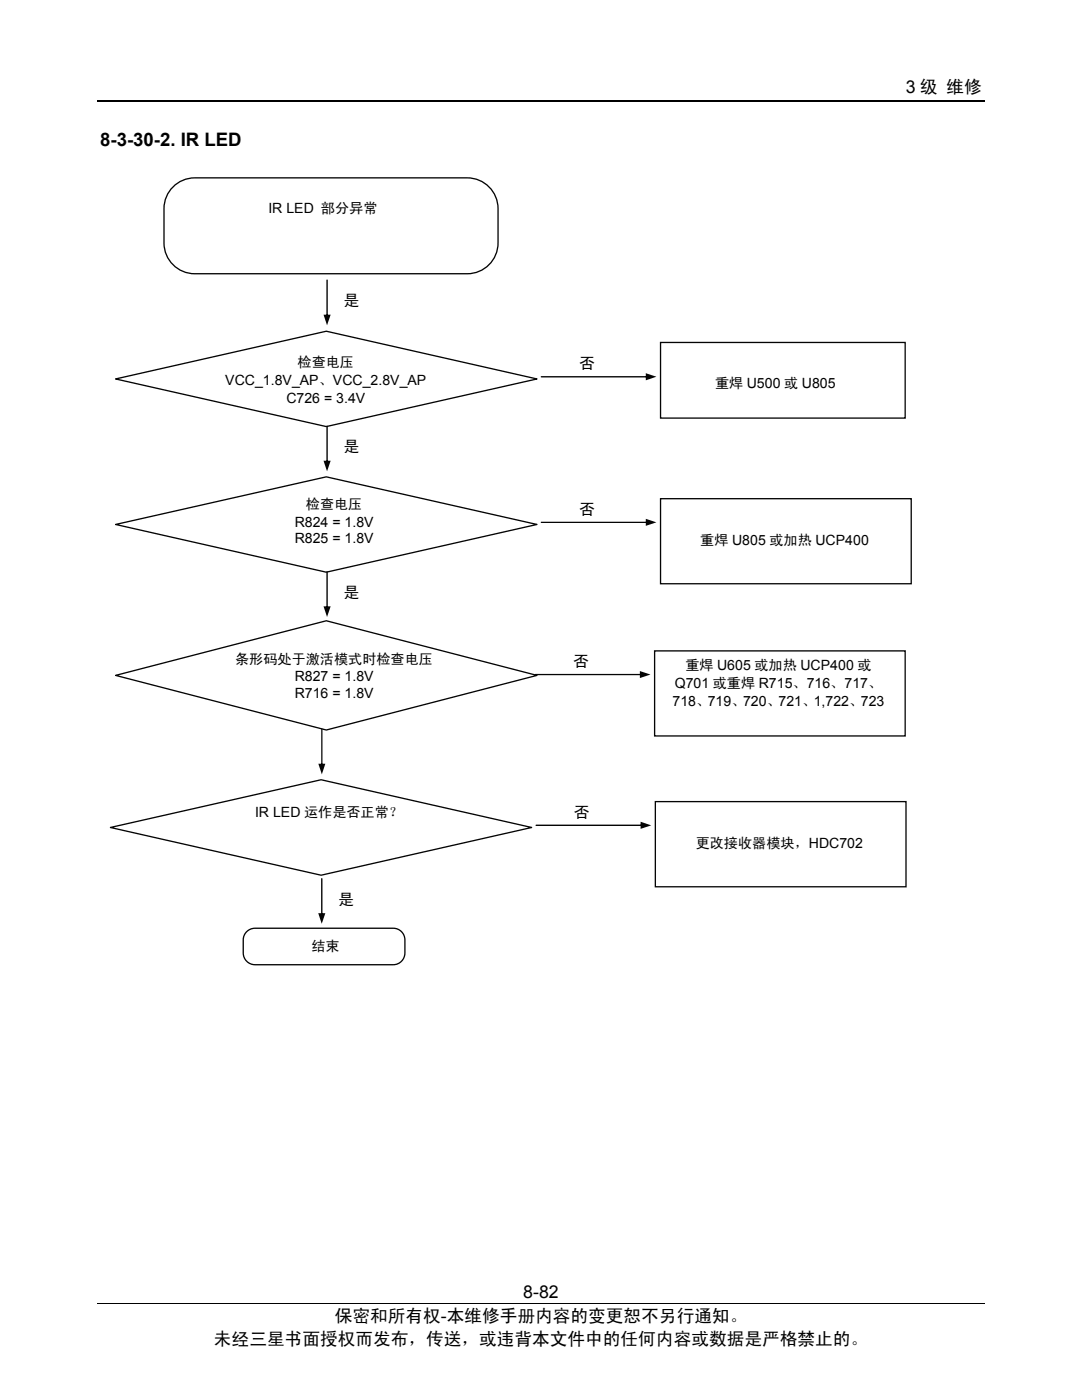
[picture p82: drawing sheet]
<svg xmlns="http://www.w3.org/2000/svg" width="216mm" height="279mm" viewBox="0 0 216 279" stroke-linecap="round" stroke-linejoin="round" font-family="sans-serif">
<defs><g id="words">
<text font-size="3.7" x="20" y="29.2">8-3-30-2. IR LED</text>
<g font-size="3.5">
<text x="180.7" y="18.6">3 级 维修</text>
<text x="66.8" y="263.8">保密和所有权-本维修手册内容的变更恕不另行通知。</text>
<text x="104.4" y="259">8-82</text>
<text x="42.7" y="268.4">未经三星书面授权而发布，传送，或违背本文件中的任何内容或数据是严格禁止的。</text>
</g>
<g font-size="3.2">
<text x="68.6" y="61.1">是</text>
<text x="115.6" y="73.7">否</text>
<text x="68.6" y="90.2">是</text>
<text x="115.6" y="102.7">否</text>
<text x="68.6" y="119.3">是</text>
<text x="114.4" y="133.1">否</text>
<text x="114.5" y="163.2">否</text>
<text x="67.5" y="180.5">是</text>
</g>
<g font-size="2.8">
<text x="53.6" y="42.5">IR LED 部分异常</text>
<text x="45" y="76.9">VCC_1.8V_AP、VCC_2.8V_AP</text>
<text x="59.4" y="73.3">检查电压</text>
<text x="142.7" y="77.5">重焊 U500 或 U805</text>
<text x="57.1" y="80.3">C726 = 3.4V</text>
<text x="61" y="101.6">检查电压</text>
<text x="58.8" y="105.1">R824 = 1.8V</text>
<text x="58.8" y="108.3">R825 = 1.8V</text>
<text x="139.7" y="108.7">重焊 U805 或加热 UCP400</text>
<text x="46.9" y="132.5">条形码处于激活模式时检查电压</text>
<text x="58.8" y="136">R827 = 1.8V</text>
<text x="134.6" y="137.3">Q701 或重焊 R715、716、717、</text>
<text x="136.8" y="133.7">重焊 U605 或加热 UCP400 或</text>
<text x="58.8" y="139.2">R716 = 1.8V</text>
<text x="134.2" y="141">718、719、720、721、1,722、723</text>
<text x="50.9" y="163">IR LED 运作是否正常？</text>
<text x="138.8" y="169.2">更改接收器模块，HDC702</text>
<text x="62.2" y="189.7">结束</text>
</g>
</g></defs>
<path d="M19.5 20.1h177" fill="none" stroke="#000" stroke-width=".25"/>
<path d="M19.5 260.2h177" fill="none" stroke="#000" stroke-width=".2"/>
<path d="M34.5 37.3a6.1 6.1 0 0 1 4.4-1.8h54.3a6.1 6.1 0 0 1 6.2 6.1v6.9a6.1 6.1 0 0 1-6.2 6.1h-54.3a6.1 6.1 0 0 1-6.2-6.1v-6.9a6.1 6.1 0 0 1 1.8-4.3zM23.1 75.6l42-9.5 42 9.5-42 9.5z" fill="none" stroke="#040503" stroke-width=".26"/>
<path d="M107.9 75.1h21.3l.1 .1-.1 .1h-21.2zM128.9 74.5l2.1 .7-2.1 .7z" fill="#040503"/>
<path d="M131.8 68.3h48.8v15.1h-48.8z" fill="none" stroke="#040503" stroke-width=".26"/>
<path d="M65.2 55.8l.2 .1v7.2l-.1 .2-.2-.2zM64.6 62.8h1.4l-.7 2.1z" fill="#040503"/>
<path d="M49.1 186.1a2.36 2.36 0 0 1 1.8-.8h27.6a2.32 2.32 0 0 1 2.3 2.3v2.6a2.34 2.34 0 0 1-2.3 2.3h-27.6a2.36 2.36 0 0 1-2.4-2.3l.1-3.2z" fill="none" stroke="#040503" stroke-width=".26"/>
<path d="M65.2 85l.2 .1v7.2l-.1 .1-.2-.1zM64.6 91.9h1.4l-.7 2.2z" fill="#040503"/>
<path d="M23.1 104.7l42-9.5 42 9.5-42 9.5z" fill="none" stroke="#040503" stroke-width=".26"/>
<path d="M107.9 104.2l21.3-.1 .1 .1-.1 .2h-21.2zM128.9 103.5l2.1 .7-2.1 .7z" fill="#040503"/>
<path d="M131.8 99.5h50v17h-50z" fill="none" stroke="#040503" stroke-width=".26"/>
<path d="M65.2 114l.2 .1v7.2l-.1 .2-.2-.2zM64.6 121h1.4l-.7 2.1z" fill="#040503"/>
<path d="M23.1 134.8l42-10.9 42 10.9-42 10.9z" fill="none" stroke="#040503" stroke-width=".26"/>
<g fill="#040503">
<path d="M64.1 175.3l.2 .1v7.2l-.1 .1-.1-.1zM63.5 182.2h1.4l-.7 2.2z"/>
<path d="M106.7 134.5h21.3l.2 .1-.2 .1h-21.2zM127.7 133.9l2.1 .7-2.1 .7z"/>
</g>
<path d="M130.6 129.9h50v17h-50z" fill="none" stroke="#040503" stroke-width=".26"/>
<path d="M64.1 145.4l.2 .1v7.3l-.1 .1-.1-.1zM63.5 152.4h1.4l-.7 2.1z" fill="#040503"/>
<path d="M22 165.1l42.1-9.5 42 9.5-42 9.6z" fill="none" stroke="#040503" stroke-width=".26"/>
<path d="M106.9 164.6h21.3l.1 .1-.1 .1h-21.2zM127.8 164l2.1 .7-2.1 .7z" fill="#040503"/>
<path d="M130.8 160h50v17h-50z" fill="none" stroke="#040503" stroke-width=".26"/>
<use href="#words"/>
</svg>
